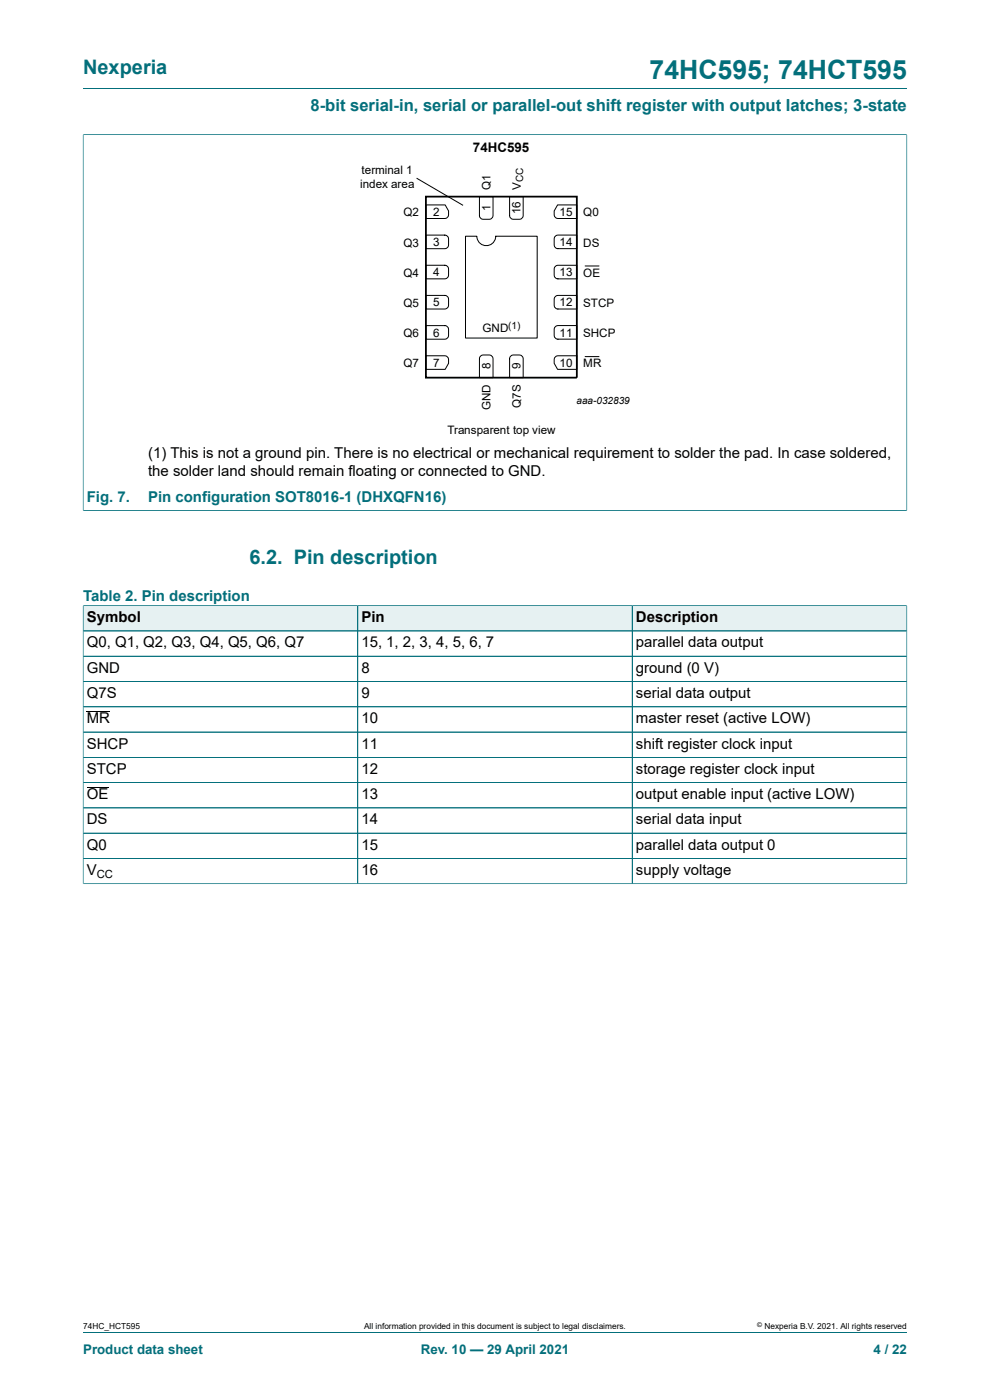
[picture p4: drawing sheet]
<svg xmlns="http://www.w3.org/2000/svg" width="210mm" height="297mm" viewBox="0 0 210 297" stroke-linecap="round" stroke-linejoin="round" font-family="sans-serif">
<defs><g id="words">
<text font-size="5.6" fill="#036f7b" x="137.8" y="16.8">74HC595; 74HCT595</text>
<g font-size="4.2" fill="#036f7b">
<text x="17.6" y="15.6">Nexperia</text>
<text x="52.9" y="119.7">6.2. Pin description</text>
</g>
<text font-size="3.5" fill="#036f7b" x="65.9" y="23.7">8-bit serial-in, serial or parallel-out shift register with output latches; 3-state</text>
<g font-size="3.2">
<text x="31.4" y="97.1">(1) This is not a ground pin. There is no electrical or mechanical requirement to solder the pad. In case soldered,</text>
<text x="31.4" y="100.9">the solder land should remain floating or connected to GND.</text>
<text x="18.4" y="132">Symbol</text>
<text x="76.7" y="132">Pin</text>
<text x="134.9" y="132">Description</text>
<text x="18.4" y="137.4">Q0, Q1, Q2, Q3, Q4, Q5, Q6, Q7</text>
<text x="76.7" y="137.4">15, 1, 2, 3, 4, 5, 6, 7</text>
<text x="134.9" y="137.4">parallel data output</text>
<text x="18.4" y="142.7">GND</text>
<text x="76.7" y="142.7">8</text>
<text x="134.9" y="142.7">ground (0 V)</text>
<text x="18.4" y="148.1">Q7S</text>
<text x="76.7" y="148.1">9</text>
<text x="134.9" y="148.1">serial data output</text>
<text x="18.4" y="153.4">MR</text>
<text x="76.7" y="153.4">10</text>
<text x="134.9" y="153.4">master reset (active LOW)</text>
<text x="18.4" y="158.8">SHCP</text>
<text x="76.7" y="158.8">11</text>
<text x="134.9" y="158.8">shift register clock input</text>
<text x="18.4" y="164.2">STCP</text>
<text x="76.7" y="164.2">12</text>
<text x="134.9" y="164.2">storage register clock input</text>
<text x="18.4" y="169.5">OE</text>
<text x="76.7" y="169.5">13</text>
<text x="134.9" y="169.5">output enable input (active LOW)</text>
<text x="18.4" y="174.9">DS</text>
<text x="76.7" y="174.9">14</text>
<text x="134.9" y="174.9">serial data input</text>
<text x="18.4" y="180.3">Q0</text>
<text x="18.4" y="185.6">V</text>
<text x="76.7" y="180.3">15</text>
<text x="76.7" y="185.6">16</text>
<text x="134.9" y="180.3">parallel data output 0</text>
<text x="134.9" y="185.6">supply voltage</text>
</g>
<g font-size="3.2" fill="#036f7b">
<text x="18.4" y="106.5">Fig. 7.</text>
<text x="31.4" y="106.5">Pin configuration SOT8016-1 (DHXQFN16)</text>
<text x="17.6" y="127.4">Table 2. Pin description</text>
</g>
<text font-size="2.8" x="100.3" y="32.2">74HC595</text>
<g font-size="2.8" fill="#036f7b">
<text x="17.6" y="287.2">Product data sheet</text>
<text x="89.3" y="287.2">Rev. 10 — 29 April 2021</text>
<text x="185.3" y="287.2">4 / 22</text>
</g>
<g font-size="2.5">
<text x="76.4" y="39.9">index area</text>
<text x="76.7" y="36.9">terminal 1</text>
<text x="104.1" y="40.2" transform="rotate(-90 104.1 40.2)">Q1</text>
<text x="110.5" y="40.2" transform="rotate(-90 110.5 40.2)">V</text>
<text x="85.6" y="45.9">Q2</text>
<text x="91.9" y="45.8">2</text>
<text x="104" y="44.8" transform="rotate(-90 104 44.8)">1</text>
<text x="110.4" y="45.5" transform="rotate(-90 110.4 45.5)">16</text>
<text x="118.7" y="45.8">15</text>
<text x="123.7" y="45.9">Q0</text>
<text x="85.6" y="52.3">Q3</text>
<text x="91.9" y="52.2">3</text>
<text x="118.7" y="52.2">14</text>
<text x="123.7" y="52.3">DS</text>
<text x="85.6" y="58.7">Q4</text>
<text x="91.9" y="58.6">4</text>
<text x="118.7" y="58.6">13</text>
<text x="123.7" y="58.7">OE</text>
<text x="85.6" y="65.1">Q5</text>
<text x="91.9" y="65">5</text>
<text x="118.7" y="65">12</text>
<text x="123.7" y="65.1">STCP</text>
<text x="85.6" y="71.5">Q6</text>
<text x="91.9" y="71.4">6</text>
<text x="102.4" y="70.5">GND</text>
<text x="118.7" y="71.4">11</text>
<text x="123.7" y="71.5">SHCP</text>
<text x="85.6" y="77.9">Q7</text>
<text x="91.9" y="77.8">7</text>
<text x="118.7" y="77.8">10</text>
<text x="123.7" y="77.9">MR</text>
<text x="104" y="78.3" transform="rotate(-90 104 78.3)">8</text>
<text x="110.4" y="78.3" transform="rotate(-90 110.4 78.3)">9</text>
<text x="104.1" y="87" transform="rotate(-90 104.1 87)">GND</text>
<text x="110.5" y="86.5" transform="rotate(-90 110.5 86.5)">Q7S</text>
<text x="94.9" y="92">Transparent top view</text>
</g>
<text font-size="2.4" x="20.5" y="186.2">CC</text>
<g font-size="2.1">
<text x="111" y="38.6" transform="rotate(-90 111 38.6)">CC</text>
<text x="107.8" y="69.8">(1)</text>
<text x="122.3" y="85.7">aaa-032839</text>
</g>
<g font-size="1.8">
<text x="17.6" y="282">74HC_HCT595</text>
<text x="77.2" y="282">All information provided in this document is subject to legal disclaimers.</text>
<text x="162.2" y="282">Nexperia B.V. 2021. All rights reserved</text>
</g>
<text font-size="1.4" x="160.6" y="281.6">©</text>
</g></defs>
<path d="M17.6 18.8h174.8M17.6 28.6h174.8M17.6 28.5v79.9M192.4 28.5v79.9M17.6 108.3h174.8" fill="none" stroke="#036f7b" stroke-width=".21"/>
<g fill="none" stroke="#000" stroke-width=".21">
<path d="M88.4 37.8l9.8 5.8M90.3 49.9h4.1a.8 .8 0 0 1 .8 .8v1.3a.81 .81 0 0 1-.8 .8h-4.1zM90.3 43.5h4.1l.8 1.3a1.4 1.4 0 0 1-.4 1.4l-.4 .2h-4.1zM90.3 56.3h4.1a.8 .8 0 0 1 .8 .8v1.3a.81 .81 0 0 1-.8 .8h-4.1zM98.7 50.1h2.4a2 2 0 0 0 2 2 2 2 0 0 0 2.1-2h8.7v21.6h-15.2zM101.7 41.7h2.9v4a.82 .82 0 0 1-.8 .8h-1.3a.79 .79 0 0 1-.8-.8zM108.1 41.7h2.9v4a.82 .82 0 0 1-.8 .8h-1.3a.79 .79 0 0 1-.8-.8zM117.7 50.2l.7-.3h4v2.8h-4a.79 .79 0 0 1-.8-.8zM117.7 56.6l.7-.3h4v2.9h-4a.8 .8 0 0 1-.8-.8zM118.3 43.5h4.1v2.9h-4a.8 .8 0 0 1-.8-.8v-.8zM124.1 56.4h3M90.3 69.1h4.1a.8 .8 0 0 1 .8 .8v1.3a.81 .81 0 0 1-.8 .8h-4.1z"/>
<path d="M90.3 62.7h4.1a.8 .8 0 0 1 .8 .8v1.3a.81 .81 0 0 1-.8 .8h-4.1zM90.3 75.5h4.1a.8 .8 0 0 1 .8 .8v.8l-.8 1.3h-4.1zM102 75.4l1.8-.1a.81 .81 0 0 1 .8 .8v4h-2.9v-4.2zM108.4 75.4l1.8-.1a.81 .81 0 0 1 .8 .8v4h-2.9v-4zM117.7 75.8l.7-.3h4v2.9h-4.1l-.7-1.3zM117.7 63l.7-.3h4v2.9h-4a.79 .79 0 0 1-.8-.8zM117.7 69.4l.7-.3h4v2.8h-4a.79 .79 0 0 1-.8-.8zM124.1 75.6h3"/>
</g>
<path d="M90.3 41.7h32.1v38.4h-32.1z" fill="none" stroke="#000" stroke-width=".38"/>
<path d="M17.7 128.6h58.1v5.2h-58.1z" fill="#e6f1f2"/>
<path d="M17.6 128.4v5.5h58.3v-5.4h-58.3" fill="none" stroke="#036f7b" stroke-width=".21"/>
<path d="M75.9 128.6h58.1v5.2h-58.1z" fill="#e6f1f2"/>
<path d="M75.9 128.5h58.2v5.4h-58.2z" fill="none" stroke="#036f7b" stroke-width=".21"/>
<path d="M134.2 128.6h58.1v5.2h-58.1z" fill="#e6f1f2"/>
<g fill="none" stroke="#036f7b" stroke-width=".21">
<path d="M17.6 133.9h174.8M17.6 139.2h174.8M17.6 128.6v58.9M17.7 128.5h174.7M75.9 128.6v58.9M134.1 128.5v59M192.4 128.4v59.1M17.6 144.6h174.8M17.6 149.9h174.8M17.6 155.3h174.8M17.6 160.7h174.8M17.6 166h174.8"/>
<path d="M17.6 171.4h174.8M17.6 176.8h174.8M17.6 187.5h174.8M17.6 182.1h174.8M17.6 282.6h174.8"/>
</g>
<path d="M18.4 150.9h5M18.4 167h4.6" fill="none" stroke="#000" stroke-width=".21"/>
<use href="#words"/>
</svg>
